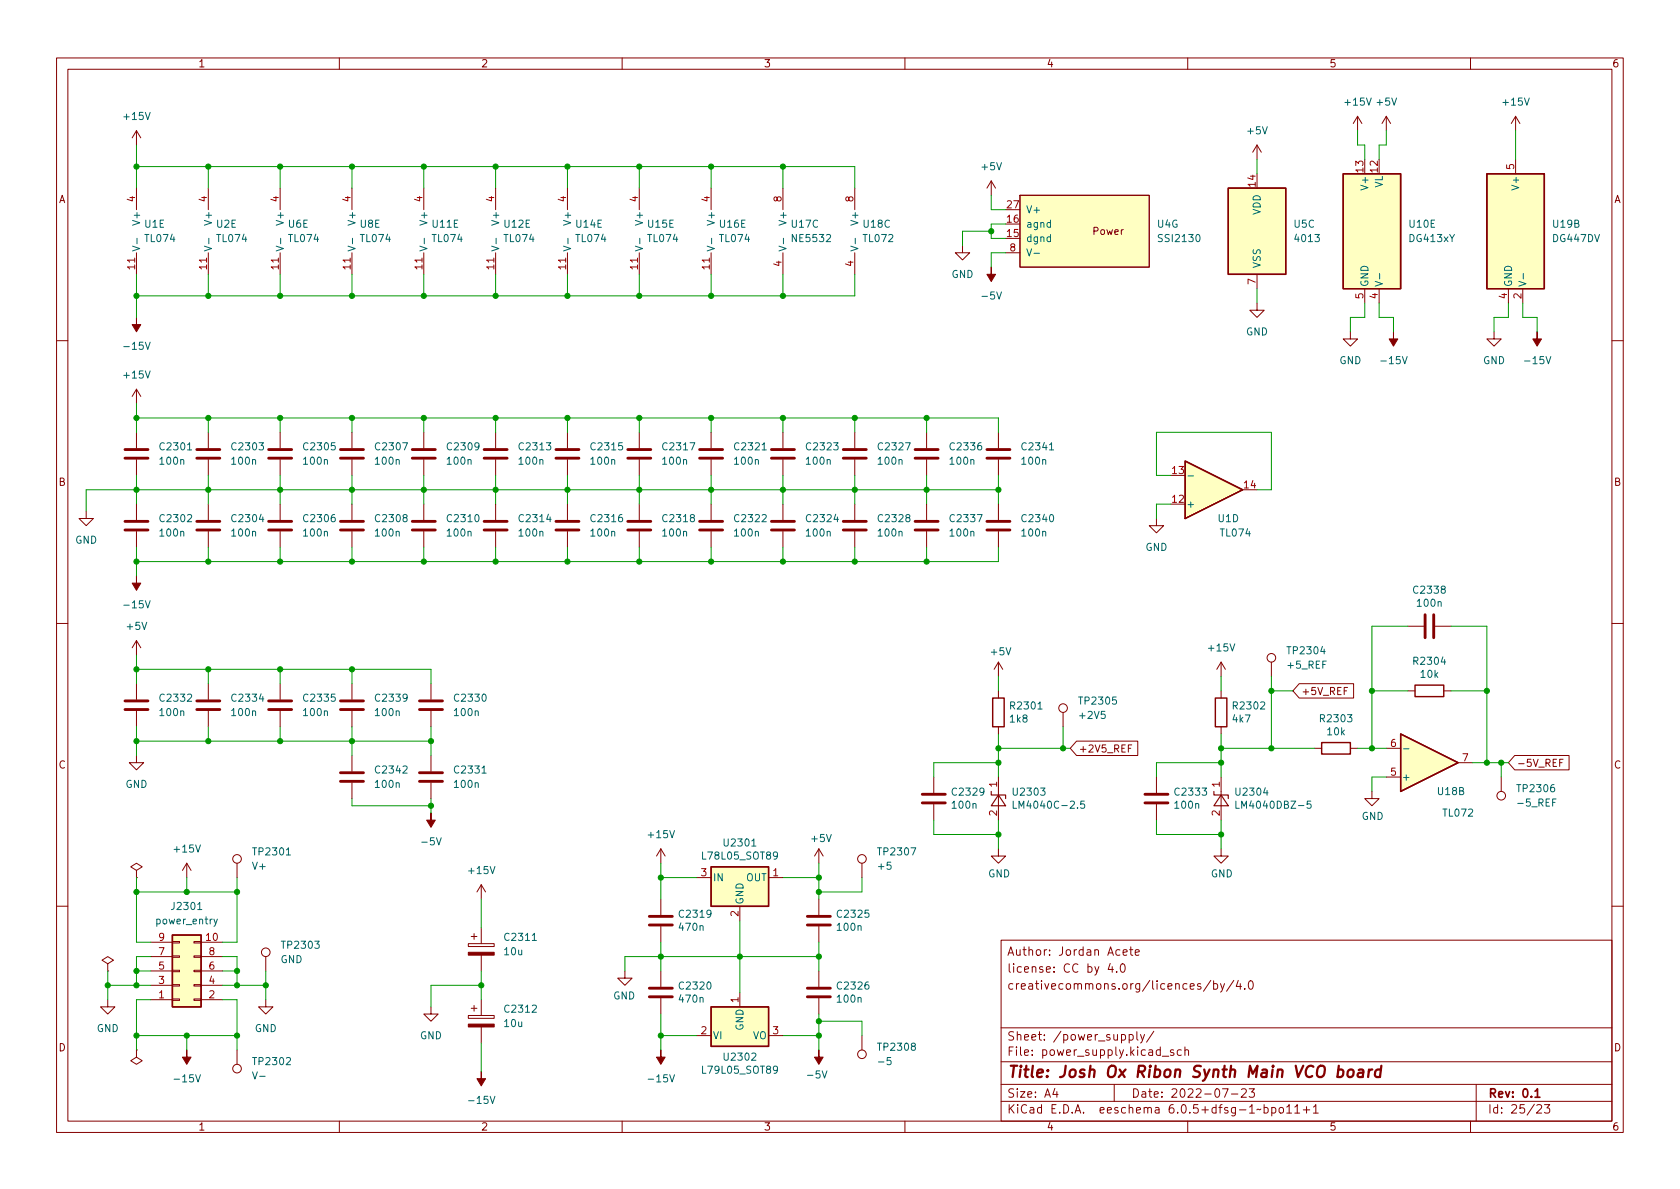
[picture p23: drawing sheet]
<svg xmlns="http://www.w3.org/2000/svg" width="297mm" height="210mm" viewBox="0 0 297 210" stroke-linecap="round" stroke-linejoin="round" font-family="sans-serif">
<defs><g id="words">
<text font-size="2.8" fill="#840000" x="178" y="190.6">Title: Josh Ox Ribon Synth Main VCO board</text>
<g font-size="2.1" fill="#840000">
<text x="178" y="172">license: CC by 4.0</text>
<text x="178" y="169">Author: Jordan Acete</text>
<text x="178" y="175">creativecommons.org/licences/by/4.0</text>
<text x="178" y="184">Sheet: /power_supply/</text>
<text x="178" y="186.7">File: power_supply.kicad_sch</text>
<text x="178" y="196.9">KiCad E.D.A. eeschema 6.0.5+dfsg-1~bpo11+1</text>
<text x="178" y="194.1">Size: A4</text>
<text x="200" y="194.1">Date: 2022-07-23</text>
<text x="263" y="194.1">Rev: 0.1</text>
<text x="263" y="196.9">Id: 25/23</text>
</g>
<g font-size="1.8" fill="#840000">
<text x="35" y="11.9">1</text>
<text x="85" y="11.9">2</text>
<text x="135" y="11.9">3</text>
<text x="185" y="11.9">4</text>
<text x="235" y="11.9">5</text>
<text x="285" y="11.9">6</text>
<text x="10.3" y="35.9">A</text>
<text x="285.3" y="35.9">A</text>
<text x="193.3" y="41.5">Power</text>
<text x="10.3" y="85.9">B</text>
<text x="285.3" y="85.9">B</text>
<text x="230" y="122.9">+5V_REF</text>
<text x="10.3" y="135.9">C</text>
<text x="190.7" y="133.1">+2V5_REF</text>
<text x="268.1" y="135.6">-5V_REF</text>
<text x="285.3" y="135.9">C</text>
<text x="10.3" y="185.9">D</text>
<text x="285.3" y="185.9">D</text>
<text x="35" y="199.9">1</text>
<text x="85" y="199.9">2</text>
<text x="135" y="199.9">3</text>
<text x="185" y="199.9">4</text>
<text x="235" y="199.9">5</text>
<text x="285" y="199.9">6</text>
</g>
<g font-size="1.8" fill="#006464">
<text x="22" y="21.2">+15V</text>
<text x="220.7" y="23.7">+5V</text>
<text x="237.9" y="18.7">+15V</text>
<text x="243.5" y="18.7">+5V</text>
<text x="265.9" y="18.7">+15V</text>
<text x="173.7" y="30.1">+5V</text>
<text x="241.9" y="33.2" transform="rotate(-90 241.9 33.2)">V+</text>
<text x="244.5" y="33.2" transform="rotate(-90 244.5 33.2)">VL</text>
<text x="268.6" y="33.2" transform="rotate(-90 268.6 33.2)">V+</text>
<text x="24.8" y="39.4" transform="rotate(-90 24.8 39.4)">V+</text>
<text x="25.6" y="40.3">U1E</text>
<text x="37.5" y="39.4" transform="rotate(-90 37.5 39.4)">V+</text>
<text x="38.3" y="40.3">U2E</text>
<text x="50.2" y="39.4" transform="rotate(-90 50.2 39.4)">V+</text>
<text x="51" y="40.3">U6E</text>
<text x="62.9" y="39.4" transform="rotate(-90 62.9 39.4)">V+</text>
<text x="63.7" y="40.3">U8E</text>
<text x="75.6" y="39.4" transform="rotate(-90 75.6 39.4)">V+</text>
<text x="76.5" y="40.3">U11E</text>
<text x="88.3" y="39.4" transform="rotate(-90 88.3 39.4)">V+</text>
<text x="89.2" y="40.3">U12E</text>
<text x="101" y="39.4" transform="rotate(-90 101 39.4)">V+</text>
<text x="101.9" y="40.3">U14E</text>
<text x="113.7" y="39.4" transform="rotate(-90 113.7 39.4)">V+</text>
<text x="114.6" y="40.3">U15E</text>
<text x="126.4" y="39.4" transform="rotate(-90 126.4 39.4)">V+</text>
<text x="127.3" y="40.3">U16E</text>
<text x="139.1" y="39.4" transform="rotate(-90 139.1 39.4)">V+</text>
<text x="140" y="40.3">U17C</text>
<text x="151.8" y="39.4" transform="rotate(-90 151.8 39.4)">V+</text>
<text x="152.7" y="40.3">U18C</text>
<text x="181.4" y="40.3">agnd</text>
<text x="181.4" y="37.7">V+</text>
<text x="204.6" y="40.3">U4G</text>
<text x="222.9" y="38" transform="rotate(-90 222.9 38)">VDD</text>
<text x="228.8" y="40.3">U5C</text>
<text x="249.2" y="40.3">U10E</text>
<text x="274.6" y="40.3">U19B</text>
<text x="25.7" y="42.8">TL074</text>
<text x="38.4" y="42.8">TL074</text>
<text x="51.1" y="42.8">TL074</text>
<text x="63.8" y="42.8">TL074</text>
<text x="76.5" y="42.8">TL074</text>
<text x="89.2" y="42.8">TL074</text>
<text x="101.9" y="42.8">TL074</text>
<text x="114.6" y="42.8">TL074</text>
<text x="127.3" y="42.8">TL074</text>
<text x="140.2" y="42.8">NE5532</text>
<text x="152.7" y="42.8">TL072</text>
<text x="181.4" y="42.8">dgnd</text>
<text x="205.1" y="42.8">SSI2130</text>
<text x="222.9" y="47.5" transform="rotate(-90 222.9 47.5)">VSS</text>
<text x="229.1" y="42.8">4013</text>
<text x="249.3" y="42.8">DG413xY</text>
<text x="274.6" y="42.8">DG447DV</text>
<text x="168.2" y="49.1">GND</text>
<text x="173.9" y="53">-5V</text>
<text x="241.9" y="50.8" transform="rotate(-90 241.9 50.8)">GND</text>
<text x="267.3" y="50.8" transform="rotate(-90 267.3 50.8)">GND</text>
<text x="220.3" y="59.3">GND</text>
<text x="22.3" y="61.8">-15V</text>
<text x="236.8" y="64.4">GND</text>
<text x="244.5" y="64.4">-15V</text>
<text x="262.2" y="64.4">GND</text>
<text x="269.9" y="64.4">-15V</text>
<text x="22" y="66.9">+15V</text>
<text x="28.4" y="82.2">100n</text>
<text x="28.5" y="79.6">C2301</text>
<text x="41.1" y="82.2">100n</text>
<text x="41.2" y="79.6">C2303</text>
<text x="53.8" y="82.2">100n</text>
<text x="53.9" y="79.6">C2305</text>
<text x="66.5" y="82.2">100n</text>
<text x="66.6" y="79.6">C2307</text>
<text x="79.2" y="82.2">100n</text>
<text x="79.3" y="79.6">C2309</text>
<text x="91.9" y="82.2">100n</text>
<text x="92" y="79.6">C2313</text>
<text x="104.6" y="82.2">100n</text>
<text x="104.7" y="79.6">C2315</text>
<text x="117.3" y="82.2">100n</text>
<text x="117.4" y="79.6">C2317</text>
<text x="130" y="82.2">100n</text>
<text x="130.1" y="79.6">C2321</text>
<text x="142.7" y="82.2">100n</text>
<text x="142.8" y="79.6">C2323</text>
<text x="155.4" y="82.2">100n</text>
<text x="155.5" y="79.6">C2327</text>
<text x="168.1" y="82.2">100n</text>
<text x="168.2" y="79.6">C2336</text>
<text x="180.8" y="82.2">100n</text>
<text x="180.9" y="79.6">C2341</text>
<text x="209.7" y="89.8">+</text>
<text x="28.4" y="94.9">100n</text>
<text x="28.5" y="92.3">C2302</text>
<text x="41.1" y="94.9">100n</text>
<text x="41.2" y="92.3">C2304</text>
<text x="53.8" y="94.9">100n</text>
<text x="53.9" y="92.3">C2306</text>
<text x="66.5" y="94.9">100n</text>
<text x="66.6" y="92.3">C2308</text>
<text x="79.2" y="94.9">100n</text>
<text x="79.3" y="92.3">C2310</text>
<text x="91.9" y="94.9">100n</text>
<text x="92" y="92.3">C2314</text>
<text x="104.6" y="94.9">100n</text>
<text x="104.7" y="92.3">C2316</text>
<text x="117.3" y="94.9">100n</text>
<text x="117.4" y="92.3">C2318</text>
<text x="130" y="94.9">100n</text>
<text x="130.1" y="92.3">C2322</text>
<text x="142.7" y="94.9">100n</text>
<text x="142.8" y="92.3">C2324</text>
<text x="155.4" y="94.9">100n</text>
<text x="155.5" y="92.3">C2328</text>
<text x="168.1" y="94.9">100n</text>
<text x="168.2" y="92.3">C2337</text>
<text x="180.8" y="94.9">100n</text>
<text x="180.9" y="92.3">C2340</text>
<text x="215.4" y="92.3">U1D</text>
<text x="215.9" y="94.9">TL074</text>
<text x="13.3" y="96.1">GND</text>
<text x="202.5" y="97.4">GND</text>
<text x="22.3" y="107.6">-15V</text>
<text x="250.1" y="105">C2338</text>
<text x="250.7" y="107.3">100n</text>
<text x="22.5" y="111.4">+5V</text>
<text x="175.3" y="115.9">+5V</text>
<text x="213.8" y="115.2">+15V</text>
<text x="227.8" y="118.2">+5_REF</text>
<text x="227.9" y="115.7">TP2304</text>
<text x="250.1" y="117.5">R2304</text>
<text x="251.3" y="119.9">10k</text>
<text x="28.5" y="124.1">C2332</text>
<text x="41.2" y="124.1">C2334</text>
<text x="53.9" y="124.1">C2335</text>
<text x="66.6" y="124.1">C2339</text>
<text x="80.5" y="124.1">C2330</text>
<text x="178.8" y="125.4">R2301</text>
<text x="191" y="124.6">TP2305</text>
<text x="218.2" y="125.4">R2302</text>
<text x="28.4" y="126.6">100n</text>
<text x="41.1" y="126.6">100n</text>
<text x="53.8" y="126.6">100n</text>
<text x="66.5" y="126.6">100n</text>
<text x="80.5" y="126.6">100n</text>
<text x="178.6" y="127.8">1k8</text>
<text x="191" y="127.1">+2V5</text>
<text x="218" y="127.8">4k7</text>
<text x="233.6" y="127.7">R2303</text>
<text x="234.7" y="130">10k</text>
<text x="66.6" y="136.8">C2342</text>
<text x="80.5" y="136.8">C2331</text>
<text x="22.2" y="139.3">GND</text>
<text x="66.5" y="139.3">100n</text>
<text x="80.5" y="139.3">100n</text>
<text x="168.5" y="143">100n</text>
<text x="168.5" y="140.7">C2329</text>
<text x="179.3" y="140.7">U2303</text>
<text x="180" y="143">LM4040C-2.5</text>
<text x="207.8" y="143">100n</text>
<text x="207.9" y="140.7">C2333</text>
<text x="218.7" y="140.7">U2304</text>
<text x="219.3" y="143">LM4040DBZ-5</text>
<text x="247.8" y="138">+</text>
<text x="254.3" y="140.6">U18B</text>
<text x="268.5" y="140.1">TP2306</text>
<text x="268.6" y="142.6">-5_REF</text>
<text x="74.8" y="149.5">-5V</text>
<text x="114.8" y="148.2">+15V</text>
<text x="128.2" y="149.7">U2301</text>
<text x="143.6" y="148.9">+5V</text>
<text x="240.7" y="145">GND</text>
<text x="255.3" y="144.4">TL072</text>
<text x="30.9" y="150.7">+15V</text>
<text x="44.8" y="153.8">V+</text>
<text x="45" y="151.3">TP2301</text>
<text x="83" y="154.6">+15V</text>
<text x="124.5" y="152">L78L05_SOT89</text>
<text x="126" y="155.8">IN</text>
<text x="131.9" y="155.8">OUT</text>
<text x="155.4" y="153.8">+5</text>
<text x="155.5" y="151.3">TP2307</text>
<text x="174.7" y="155.1">GND</text>
<text x="214.1" y="155.1">GND</text>
<text x="30.6" y="160.9">J2301</text>
<text x="131.4" y="160" transform="rotate(-90 131.4 160)">GND</text>
<text x="27.8" y="163.4">power_entry</text>
<text x="50.1" y="167.8">TP2303</text>
<text x="89.4" y="166.4">C2311</text>
<text x="120.2" y="164.6">470n</text>
<text x="120.3" y="162.3">C2319</text>
<text x="148.2" y="164.6">100n</text>
<text x="148.2" y="162.3">C2325</text>
<text x="49.6" y="170.3">GND</text>
<text x="89.2" y="168.9">10u</text>
<text x="89.4" y="179.1">C2312</text>
<text x="108.4" y="176.7">GND</text>
<text x="120.2" y="177.3">470n</text>
<text x="120.3" y="175">C2320</text>
<text x="148.2" y="177.3">100n</text>
<text x="148.2" y="175">C2326</text>
<text x="17.1" y="182.5">GND</text>
<text x="45" y="182.5">GND</text>
<text x="74.2" y="183.8">GND</text>
<text x="89.2" y="181.6">10u</text>
<text x="126" y="183.8">VI</text>
<text x="131.4" y="182.2" transform="rotate(-90 131.4 182.2)">GND</text>
<text x="133.1" y="183.8">VO</text>
<text x="155.5" y="185.8">TP2308</text>
<text x="31.2" y="191.4">-15V</text>
<text x="45" y="188.3">TP2302</text>
<text x="45" y="190.9">V-</text>
<text x="115" y="191.4">-15V</text>
<text x="124.5" y="189.9">L79L05_SOT89</text>
<text x="128.2" y="187.5">U2302</text>
<text x="143" y="190.7">-5V</text>
<text x="155.6" y="188.3">-5</text>
<text x="83.2" y="195.2">-15V</text>
</g>
<g font-size="1.8" fill="#a90000">
<text x="267.7" y="30" transform="rotate(-90 267.7 30)">5</text>
<text x="23.9" y="35.7" transform="rotate(-90 23.9 35.7)">4</text>
<text x="36.6" y="35.7" transform="rotate(-90 36.6 35.7)">4</text>
<text x="49.3" y="35.7" transform="rotate(-90 49.3 35.7)">4</text>
<text x="62" y="35.7" transform="rotate(-90 62 35.7)">4</text>
<text x="74.7" y="35.7" transform="rotate(-90 74.7 35.7)">4</text>
<text x="87.4" y="35.7" transform="rotate(-90 87.4 35.7)">4</text>
<text x="100.1" y="35.7" transform="rotate(-90 100.1 35.7)">4</text>
<text x="112.8" y="35.7" transform="rotate(-90 112.8 35.7)">4</text>
<text x="125.5" y="35.7" transform="rotate(-90 125.5 35.7)">4</text>
<text x="138.2" y="35.7" transform="rotate(-90 138.2 35.7)">8</text>
<text x="150.9" y="35.7" transform="rotate(-90 150.9 35.7)">8</text>
<text x="222" y="33" transform="rotate(-90 222 33)">14</text>
<text x="241" y="30.4" transform="rotate(-90 241 30.4)">13</text>
<text x="243.6" y="30.4" transform="rotate(-90 243.6 30.4)">12</text>
<text x="178.1" y="41.9">15</text>
<text x="178.1" y="39.4">16</text>
<text x="178.1" y="36.8">27</text>
<text x="23.9" y="47.6" transform="rotate(-90 23.9 47.6)">11</text>
<text x="36.6" y="47.6" transform="rotate(-90 36.6 47.6)">11</text>
<text x="49.3" y="47.6" transform="rotate(-90 49.3 47.6)">11</text>
<text x="62" y="47.6" transform="rotate(-90 62 47.6)">11</text>
<text x="74.7" y="47.6" transform="rotate(-90 74.7 47.6)">11</text>
<text x="87.4" y="47.6" transform="rotate(-90 87.4 47.6)">11</text>
<text x="100.1" y="47.6" transform="rotate(-90 100.1 47.6)">11</text>
<text x="112.8" y="47.6" transform="rotate(-90 112.8 47.6)">11</text>
<text x="125.5" y="47.6" transform="rotate(-90 125.5 47.6)">11</text>
<text x="138.2" y="47.1" transform="rotate(-90 138.2 47.1)">4</text>
<text x="150.9" y="47.1" transform="rotate(-90 150.9 47.1)">4</text>
<text x="178.6" y="44.4">8</text>
<text x="222" y="50.3" transform="rotate(-90 222 50.3)">7</text>
<text x="241" y="52.8" transform="rotate(-90 241 52.8)">5</text>
<text x="243.6" y="52.8" transform="rotate(-90 243.6 52.8)">4</text>
<text x="266.4" y="52.8" transform="rotate(-90 266.4 52.8)">4</text>
<text x="269" y="52.8" transform="rotate(-90 269 52.8)">2</text>
<text x="207.3" y="83.8">13</text>
<text x="207.3" y="88.9">12</text>
<text x="220" y="86.4">14</text>
<text x="245.9" y="137.2">5</text>
<text x="245.9" y="132.1">6</text>
<text x="258.6" y="134.6">7</text>
<text x="176.3" y="139.2" transform="rotate(-90 176.3 139.2)">1</text>
<text x="215.6" y="139.2" transform="rotate(-90 215.6 139.2)">1</text>
<text x="176.3" y="144.3" transform="rotate(-90 176.3 144.3)">2</text>
<text x="215.6" y="144.3" transform="rotate(-90 215.6 144.3)">2</text>
<text x="124" y="154.9">3</text>
<text x="136.7" y="154.9">1</text>
<text x="28.1" y="166.4">9</text>
<text x="36.5" y="166.4">10</text>
<text x="130.6" y="162" transform="rotate(-90 130.6 162)">2</text>
<text x="28.1" y="174">3</text>
<text x="28.1" y="171.4">5</text>
<text x="28.1" y="168.9">7</text>
<text x="37" y="174">4</text>
<text x="37" y="171.4">6</text>
<text x="37" y="168.9">8</text>
<text x="28.1" y="176.5">1</text>
<text x="37" y="176.5">2</text>
<text x="130.6" y="177.3" transform="rotate(-90 130.6 177.3)">1</text>
<text x="124" y="182.9">2</text>
<text x="136.7" y="182.9">3</text>
</g>
</g></defs>
<g fill="none" stroke="#840000" stroke-width=".18">
<path d="M10 10.2h277v190.1h-277zM12 12.2h273v186.1h-273zM60 10.2v2M110 10.2v2M160 10.2v2M210 10.2v2M260 10.2v2M24.1 23.1v2.5M24.1 33.3v3.8M24.1 23.1l-.7 1.3M24.1 23.1l.8 1.3M36.8 33.3v3.8"/>
<path d="M49.5 33.3v3.8M62.2 33.3v3.8M74.9 33.3v3.8M87.6 33.3v3.8M100.3 33.3v3.8M113 33.3v3.8M125.7 33.3v3.8M138.4 33.3v3.8M151.1 33.3v3.8M175.3 32l-.8 1.3M175.3 32v2.5M175.3 32l.7 1.3"/>
<path d="M180.3 34.5h22.9v12.7h-22.9zM222.2 25.6v2.6M222.2 25.6l-.7 1.3M222.2 25.6l.8 1.3M240 20.6l-.7 1.2M240 20.6v2.5M240 20.6l.8 1.2M245.1 20.6l-.8 1.2M245.1 20.6v2.5M245.1 20.6l.8 1.2M268 20.6v2.5M268 28.2v2.5"/>
<path d="M268 20.6l-.8 1.2M268 20.6l.7 1.2M24.1 44.7v3.8M36.8 44.7v3.8M49.5 44.7v3.8M62.2 44.7v3.8M74.9 44.7v3.8M87.6 44.7v3.8M100.3 44.7v3.8M113 44.7v3.8M125.7 44.7v3.8M138.4 44.7v3.8"/>
<path d="M151.1 44.7v3.8M170.2 43.4v1.3h1.2l-1.2 1.3-1.3-1.3h1.3M177.8 44.7h2.5M222.2 53.6v1.3h1.3l-1.3 1.2-1.2-1.2h1.2M222.2 48.5v2.5M238.8 58.7v1.2h1.2l-1.2 1.3-1.3-1.3h1.3M241.3 51v2.6M243.8 51v2.6M264.2 58.7v1.2h1.2l-1.2 1.3-1.3-1.3h1.3M266.7 51v2.6M269.2 51v2.6M10 60.2h2"/>
<path d="M24.1 68.8v2.6M24.1 76.4v2.8M24.1 68.8l-.7 1.3M24.1 68.8l.8 1.3M36.8 76.4v2.8M49.5 76.4v2.8M62.2 76.4v2.8M74.9 76.4v2.8M87.6 76.4v2.8M100.3 76.4v2.8M113 76.4v2.8M125.7 76.4v2.8"/>
<path d="M138.4 76.4v2.8M151.1 76.4v2.8M163.8 76.4v2.8M176.5 76.4v2.8M285 60.2h2M15.2 90.4v1.3h1.3l-1.3 1.3-1.2-1.3h1.2M24.1 81.3v2.8M24.1 89.1v2.8M24.1 94v2.8M36.8 81.3v2.8M36.8 89.1v2.8M36.8 94v2.8"/>
<path d="M49.5 81.3v2.8M49.5 89.1v2.8M49.5 94v2.8M62.2 81.3v2.8M62.2 89.1v2.8M62.2 94v2.8M74.9 81.3v2.8M74.9 89.1v2.8M74.9 94v2.8M87.6 81.3v2.8M87.6 89.1v2.8M87.6 94v2.8"/>
<path d="M100.3 81.3v2.8M100.3 89.1v2.8M100.3 94v2.8M113 81.3v2.8M113 89.1v2.8M113 94v2.8M125.7 81.3v2.8M125.7 89.1v2.8M125.7 94v2.8M138.4 81.3v2.8M138.4 89.1v2.8M138.4 94v2.8"/>
<path d="M151.1 81.3v2.8M151.1 89.1v2.8M151.1 94v2.8M163.8 81.3v2.8M163.8 89.1v2.8M163.8 94v2.8M176.5 81.3v2.8M176.5 89.1v2.8M176.5 94v2.8M204.5 91.7v1.3h1.2l-1.2 1.2-1.3-1.2h1.3M10 110.2h2M24.1 113.3v2.5"/>
<path d="M24.1 113.3l-.7 1.2M24.1 113.3l.8 1.2M176.5 117.1v2.5M176.5 117.1l-.7 1.3M176.5 117.1l.8 1.3M215.9 117.1l-.8 1.3M215.9 117.1v2.5M215.9 117.1l.8 1.3M224.8 117.1v2.5M248.9 110.7h2.8M253.7 110.7h2.8M285 110.2h2"/>
<path d="M24.1 133.6v1.3h1.3l-1.3 1.2-1.2-1.2h1.2M24.1 120.9v2.8M24.1 125.7v2.8M36.8 120.9v2.8M36.8 125.7v2.8M49.5 120.9v2.8M49.5 125.7v2.8M62.2 120.9v2.8M62.2 125.7v2.8M62.2 133.6v2.8M62.2 138.4v2.8M76.2 120.9v2.8"/>
<path d="M76.2 125.7v2.8M76.2 133.6v2.8M76.2 138.4v2.8M165.1 137.4v2.8M176.5 137.4v7.6M176.5 122.2v1.2M176.5 128.5v1.3M188 126v2.5M190.3 131.1h10.9v2.5h-10.9l-1.1-1.3zM200.1 131.7h-.6v1.3M204.5 137.4v2.8M215.9 137.4v7.6"/>
<path d="M215.9 122.2v1.2M215.9 128.5v1.3M229.7 120.9h9.6v2.5h-9.6l-1.1-1.2zM232.4 132.3h1.3M238.8 132.3h1.2M242.6 139.9v1.3h1.2l-1.2 1.3-1.3-1.3h1.3M245.1 132.3h2.5M245.1 137.4h2.5M248.9 122.2h1.3M255.3 122.2h1.2M257.8 134.9h2.5M265.4 137.4v2.5"/>
<path d="M267.8 133.6h9.6v2.5h-9.6l-1.1-1.2zM275.8 134.9h.4M276.4 134.3h-.6v1.2M24.1 153.9l1-.6-1-.7-1 .7 1 .6v1.3M24.1 155.2h.1M33 152.6l-.7 1.3M33 152.6v2.6M33 152.6l.8 1.3M41.9 152.6v2.6M85.1 156.5v2.5M85.1 156.5l-.8 1.2M85.1 156.5l.8 1.2"/>
<path d="M116.8 150.1v2.5M116.8 159v2.8M116.8 150.1l-.7 1.3M116.8 150.1l.8 1.3M123.2 155.2h2.5M135.9 155.2h2.5M144.8 150.1v2.5M144.8 159v2.8M144.8 150.1l-.8 1.3M144.8 150.1l.7 1.3M152.4 152.6v2.6M165.1 142.2v2.8"/>
<path d="M176.5 150.1v1.3h1.3l-1.3 1.2-1.2-1.2h1.2M204.5 142.2v2.8M215.9 150.1v1.3h1.3l-1.3 1.2-1.3-1.2h1.3M10 160.2h2M19 170.4l1.1-.6-1.1-.6-1 .6 1 .6v1.3M19 171.7h.1M19 176.8v1.2h-1.2l1.2 1.3 1.3-1.3h-1.3M26.7 176.8h3.8M26.7 166.6h3.8M26.7 174.2h3.8M26.7 171.7h3.8M26.7 169.2h3.8"/>
<path d="M30.5 166.5h1.2v.2h-1.2zM30.5 169h1.2v.3h-1.2zM30.5 171.6h1.2v.2h-1.2zM30.5 174.1h1.2v.3h-1.2zM30.5 176.7h1.2v.2h-1.2zM34.3 166.5h1.3v.2h-1.3zM34.3 169h1.3v.3h-1.3zM34.3 171.6h1.3v.2h-1.3zM34.3 174.1h1.3v.3h-1.3zM34.3 176.7h1.3v.2h-1.3zM35.6 176.8h3.8M35.6 166.6h3.8"/>
<path d="M35.6 174.2h3.8M35.6 171.7h3.8M35.6 169.2h3.8M47 176.8v1.2h1.3l-1.3 1.3-1.3-1.3h1.3M47 169.2v2.5M76.2 178v1.3h1.3l-1.3 1.3-1.3-1.3h1.3M82.8 166.9h4.6v.5h-4.6zM82.8 179.6h4.6v.5h-4.6zM83.3 165.6h1M83.3 178.3h1M83.8 165.1v1M83.8 177.8v1"/>
<path d="M85.1 164.1v2.8M85.1 168.9v2.8M85.1 176.8v2.8M110.5 171.7v1.3h-1.3l1.3 1.2 1.3-1.2h-1.3M116.8 163.8v2.8M116.8 171.7v2.8M116.8 176.5v2.8M130.8 160.3v2.5M130.8 175.5v2.5M144.8 163.8v2.8M144.8 171.7v2.8M144.8 176.5v2.8"/>
<path d="M177 166.3h108v32h-108zM196.3 170.4l-.4 1h1M196.6 170.9v1M197.4 171.8v.1M198.2 170.6l.2-.2a.81 .81 0 0 1 .6 .7 .81 .81 0 0 1-.3 .8h-.1a.81 .81 0 0 1-.4-1.3zM198.6 168.4l.7-.1-.1-.3-.4-.1-.2 .2v.8h.6M199.7 167.9h.6M199.9 167.4v1.3l.4 .2M200.7 168.4l.7-.1v-.3l-.5-.1-.2 .2 .1 .8h.6M214.1 173.4l-1.3 1.9M214.6 174l.4-.1 .3 .3v.4l-.2 .3h-.5M214.6 173.4v1.5"/>
<path d="M215.8 173.9l.3 1M216.5 173.9l-.5 1.4-.2 .1M218.1 173.4l-1.2 1.9M218.9 173.4l-.3 1h.9M219.3 173.9v1M220.1 174.8v.1M220.9 173.6l.2-.2a.81 .81 0 0 1 .6 .7 .81 .81 0 0 1-.3 .8h-.2a.81 .81 0 0 1-.3-1.3zM285 160.2h2M24.1 185.7v1.2l1 .7-1 .6-1-.6 1-.7M24.1 185.7h.1M41.9 185.7v2.5M60 198.3v2"/>
<path d="M85.1 181.6v2.8M110 198.3v2M123.2 183.1h2.5M135.9 183.1h2.5M152.4 183.1v2.6M160 198.3v2M177 194.8h108M177 191.8h108M177 187.8h108M177 181.8h108M186.5 192.5l-.4 1h1M186.9 193v1"/>
<path d="M197 191.8v3M199.6 183l.5-.1 .3 .3v.4l-.2 .3h-.6M199.6 182.9v1.5M201 182.4v1.3l.2 .2M201.6 182.9l.4 1M202.4 182.9l-.5 1.4-.3 .1M204 182.4l-1.3 1.9M205.5 186.8h1.1M207.5 185.7l-.4-.1-.2 .2 .1 .3 .5 .1v.4h-.6M208.9 185.7l-.5-.1-.3 .3v.4l.2 .3h.6M209.5 185.8l.2-.2 .4 .1v.9M209.5 185.1v1.5"/>
<path d="M210 198.3v2M216.1 192.5h1l-.6 1.5M217.7 193.5h1.2M219.5 192.7l.6-.2 .2 .2 .1 .3-1 1h1M220.9 192.5h.9l-.5 .6 .4 .1v.7l-.2 .1h-.4l-.2-.1M223.5 195.9l.4-.1 .3 .3v.4l-.1 .3h-.6M223.5 195.3v1.5M224.9 195.9l.4-.1 .3 .3v.4l-.2 .3h-.5M224.9 195.8v1.5M226.3 195.9l.3-.1 .3 .3v.4l-.3 .3h-.3l-.2-.3v-.4zM227.5 195.8l.4-.5v1.5M227.5 196.8h.9"/>
<path d="M228.9 195.8l.5-.5v1.5M228.9 196.8h.9M230.4 196.3h1.2M231 195.7v1.1M232.2 195.8l.4-.5v1.5M232.2 196.8h.9M260 198.3v2M261 191.8v6.5M271.7 195.5l.6-.2 .2 .2 .1 .3-.9 1h.9M273.1 195.3h.9l-.5 .6 .4 .1v.7l-.2 .1h-.4l-.2-.1"/>
<circle cx="224.8" cy="116.3" r=".76"/>
<circle cx="188" cy="125.2" r=".76"/>
<circle cx="41.9" cy="151.9" r=".76"/>
<circle cx="152.4" cy="151.9" r=".76"/>
<circle cx="265.4" cy="140.7" r=".76"/>
<circle cx="47" cy="168.4" r=".76"/>
<circle cx="41.9" cy="189" r=".76"/>
<circle cx="152.4" cy="186.4" r=".76"/>
</g>
<path d="M271.4 193l.4-.5v1.5M271.4 194h.9" fill="none" stroke="#840000" stroke-width=".3"/>
<path d="M236.6 189.2l.2-.1 .6 .1 .1 .3v.6a.66 .66 0 0 1-1 .3M238.4 189.3a.52 .52 0 0 1 .5-.2 .52 .52 0 0 1 .4 .4v.6a.55 .55 0 0 1-.5 .4 .55 .55 0 0 1-.6-.4zM240.2 189.2l.2-.1 .6 .1-.1 1.3M241 189.6l-.6 .1a.4 .4 0 0 0-.4 .3 .4 .4 0 0 0 .3 .5l.7-.1M242.1 189.1l-.2 1.4M242.6 189.1l-.4 .1-.2 .3M244.1 189.2a.66 .66 0 0 0-.9 .3l-.1 .6 .1 .3 .2 .1 .6-.1M244.2 188.5l-.2 2" fill="none" stroke="#840000" stroke-width=".4"/>
<g fill="none" stroke="#840000" stroke-width=".51">
<path d="M22.1 79.5h4.1M34.8 79.5h4.1M47.5 79.5h4.1M60.2 79.5h4.1M72.9 79.5h4.1M85.6 79.5h4.1M98.3 79.5h4.1M111 79.5h4.1M123.7 79.5h4.1M136.4 79.5h4.1M149.1 79.5h4.1M161.8 79.5h4.1"/>
<path d="M174.5 79.5h4.1M22.1 81h4.1M22.1 93.7h4.1M22.1 92.2h4.1M34.8 81h4.1M34.8 93.7h4.1M34.8 92.2h4.1M47.5 81h4.1M47.5 93.7h4.1M47.5 92.2h4.1M60.2 81h4.1M60.2 93.7h4.1"/>
<path d="M60.2 92.2h4.1M72.9 81h4.1M72.9 93.7h4.1M72.9 92.2h4.1M85.6 81h4.1M85.6 93.7h4.1M85.6 92.2h4.1M98.3 81h4.1M98.3 93.7h4.1M98.3 92.2h4.1M111 81h4.1M111 93.7h4.1"/>
<path d="M111 92.2h4.1M123.7 81h4.1M123.7 93.7h4.1M123.7 92.2h4.1M136.4 81h4.1M136.4 93.7h4.1M136.4 92.2h4.1M149.1 81h4.1M149.1 93.7h4.1M149.1 92.2h4.1M161.8 81h4.1M161.8 93.7h4.1"/>
<path d="M161.8 92.2h4.1M174.5 81h4.1M174.5 93.7h4.1M174.5 92.2h4.1M252 108.7v4.1M253.5 108.7v4.1M22.1 125.5h4.1M22.1 123.9h4.1M34.8 125.5h4.1M34.8 123.9h4.1M47.5 125.5h4.1M47.5 123.9h4.1"/>
<path d="M60.2 125.5h4.1M60.2 123.9h4.1M60.2 138.2h4.1M60.2 136.6h4.1M74.2 125.5h4M74.2 123.9h4M74.2 138.2h4M74.2 136.6h4M163.1 142h4M163.1 140.5h4M202.4 142h4.1M202.4 140.5h4.1"/>
<path d="M114.8 176.3h4.1M114.8 174.7h4.1M114.8 163.6h4.1M114.8 162h4.1M142.7 176.3h4.1M142.7 174.7h4.1M142.7 163.6h4.1M142.7 162h4.1"/>
</g>
<g fill="none" stroke="#006464" stroke-width=".18">
<path d="M23.4 43.5l1.3 .5-1.3 .4M24.2 42.1v1M36.1 43.5l1.3 .5-1.3 .4M36.9 42.1v1M48.8 43.5l1.3 .5-1.3 .4M49.6 42.1v1M61.5 43.5l1.3 .5-1.3 .4M62.3 42.1v1M74.2 43.5l1.3 .5-1.3 .4M75 42.1v1M86.9 43.5l1.3 .5-1.3 .4M87.7 42.1v1"/>
<path d="M99.6 43.5l1.3 .5-1.3 .4M100.4 42.1v1M112.3 43.5l1.3 .5-1.3 .4M113.1 42.1v1M125 43.5l1.3 .5-1.3 .4M125.8 42.1v1M137.7 43.5l1.3 .5-1.3 .4M138.5 42.1v1M150.4 43.5l1.3 .5-1.3 .4M151.2 42.1v1M181.6 44l.4 1.3 .4-1.3M182.8 44.8h1"/>
<path d="M243.1 49.8l1.3 .4-1.3 .4M243.9 48.4v.9M268.5 49.8l1.3 .4-1.3 .4M269.3 48.4v.9M210.1 84.2h.9M248.2 132.4h.9M179.1 141.7v1.2h.7M191.7 141.7h-.6v.6l.1-.2 .5 .1 .1 .2-.1 .4-.2 .1-.4-.1M218.5 141.7v1.2h.6M231.8 141.7h-.6l-.1 .6 .2-.2 .4 .1 .1 .2v.4l-.2 .1-.5-.1M35 160.8h.7M37.8 162.5l.3 .9"/>
<path d="M38.4 162.5l-.4 1.2-.2 .1"/>
</g>
<path d="M217.2 33.3h10.1v15.2h-10.1zM237.5 30.7h10.1v20.3h-10.1zM262.9 30.7h10.1v20.3h-10.1zM209.5 81.5l10.2 5.1-10.2 5.1zM175.5 123.4h2v5.1h-2zM214.9 123.4h2v5.1h-2zM233.7 131.3h5.1v2h-5.1zM247.6 129.8l10.2 5.1-10.2 5zM250.2 121.2h5.1v2h-5.1zM125.7 153.3h10.2v7h-10.2zM30.5 165.3h5.1v12.7h-5.1zM125.7 178h10.2v7h-10.2z" fill="none" stroke="#840000" stroke-width=".25"/>
<g fill="#ffffc2" stroke="#ffffc2" stroke-width=".18">
<path d="M209.5 81.5l10.2 5.1-10.2 5.1z"/>
<path d="M125.7 178h10.2v7h-10.2z"/>
<path d="M125.7 153.3h10.2v7h-10.2z"/>
<path d="M30.5 165.3h5.1v12.7h-5.1z"/>
<path d="M217.2 33.3h10.1v15.2h-10.1z"/>
<path d="M180.3 34.5h22.9v12.7h-22.9z"/>
<path d="M262.9 30.7h10.1v20.3h-10.1z"/>
<path d="M237.5 30.7h10.1v20.3h-10.1z"/>
<path d="M247.6 129.8l10.2 5.1-10.2 5z"/>
</g>
<path d="M175.3 139.9v.7h2.5v.6M214.6 139.9v.7h2.6v.6M176.5 140.6l1.3 1.9h-2.5zM215.9 140.6l1.3 1.9h-2.6z" fill="none" stroke="#840000" stroke-width=".2"/>
<g fill="#840000" stroke="#840000" stroke-width=".18">
<path d="M144.8 185.7v1.2h.7l-.7 1.3-.8-1.3h.8z"/>
<path d="M116.8 185.7v1.2h.8l-.8 1.3-.7-1.3h.7z"/>
<path d="M24.1 56.1v1.3h.8l-.8 1.3-.7-1.3h.7z"/>
<path d="M24.1 101.8v1.3h.8l-.8 1.3-.7-1.3h.7z"/>
<path d="M82.8 168.4h4.6v.5h-4.6z"/>
<path d="M76.2 143.8v1.2h.8l-.8 1.3-.8-1.3h.8z"/>
<path d="M85.1 189.5v1.2h.8l-.8 1.3-.8-1.3h.8z"/>
<path d="M82.8 181.1h4.6v.5h-4.6z"/>
<path d="M33 185.7v1.2h.8l-.8 1.3-.7-1.3h.7z"/>
<path d="M271.8 58.7v1.2h.7l-.7 1.3-.8-1.3h.8z"/>
<path d="M246.4 58.7v1.2h.7l-.7 1.3-.8-1.3h.8z"/>
<path d="M175.3 47.2v1.3h.7l-.7 1.3-.8-1.3h.8z"/>
</g>
<g fill="none" stroke="#009600" stroke-width=".18">
<path d="M24.1 29.5h127v3.8M24.1 25.6v7.7M36.8 29.5v3.8M49.5 29.5v3.8M62.2 29.5v3.8M74.9 29.5v3.8M87.6 29.5v3.8M100.3 29.5v3.8M113 29.5v3.8M125.7 29.5v3.8M138.4 29.5v3.8M175.3 34.5v2.6h2.5"/>
<path d="M177.8 39.6h-2.5v2.6h2.5M222.2 28.2v2.5M240 23.1v2.5h1.3v2.6M245.1 23.1v2.5h-1.3v2.6M268 23.1v5.1M24.1 48.5v7.6M36.8 48.5v3.8M49.5 48.5v3.8M62.2 48.5v3.8M74.9 48.5v3.8M87.6 48.5v3.8M100.3 48.5v3.8"/>
<path d="M113 48.5v3.8M125.7 48.5v3.8M138.4 48.5v3.8M151.1 48.5v3.8h-127M175.3 40.9h-5.1v2.5M177.8 44.7h-2.5v2.5M222.2 51v2.6M241.3 53.6v2.5h-2.5v2.6M243.8 53.6v2.5h2.6v2.6M266.7 53.6v2.5h-2.5v2.6M269.2 53.6v2.5h2.6v2.6M24.1 73.9h152.4v2.5"/>
<path d="M24.1 71.4v5M36.8 73.9v2.5M49.5 73.9v2.5M62.2 73.9v2.5M74.9 73.9v2.5M87.6 73.9v2.5M100.3 73.9v2.5M113 73.9v2.5M125.7 73.9v2.5M138.4 73.9v2.5M151.1 73.9v2.5M163.8 73.9v2.5"/>
<path d="M24.1 84.1v5M24.1 96.8v5M36.8 84.1v5M36.8 96.8v2.5M49.5 84.1v5M49.5 96.8v2.5M62.2 84.1v5M62.2 96.8v2.5M74.9 84.1v5M74.9 96.8v2.5M87.6 84.1v5M87.6 96.8v2.5"/>
<path d="M100.3 84.1v5M100.3 96.8v2.5M113 84.1v5M113 96.8v2.5M125.7 84.1v5M125.7 96.8v2.5M138.4 84.1v5M138.4 96.8v2.5M151.1 84.1v5M151.1 96.8v2.5M163.8 84.1v5M163.8 96.8v2.5"/>
<path d="M176.5 96.8v2.5h-152.4M176.5 86.6h-161.3v3.8M176.5 84.1v5M207 84.1h-2.5v-7.7h20.3v10.2h-2.6M207 89.1h-2.5v2.6M24.1 118.4h52.1v2.5M24.1 115.8v5.1M36.8 118.4v2.5M49.5 118.4v2.5M62.2 118.4v2.5M176.5 119.6v2.6M215.9 119.6v2.6"/>
<path d="M224.8 119.6v12.7M248.9 110.7h-6.3v21.6M256.5 110.7h6.4v24.2M24.1 131.1h52.1M24.1 128.5v5.1M36.8 128.5v2.6M49.5 128.5v2.6M62.2 128.5v5.1M76.2 128.5v5.1M176.5 132.3h12.7M176.5 134.9h-11.4v2.5M176.5 129.8v7.6"/>
<path d="M188 128.5v3.8M215.9 132.3h16.5M215.9 134.9h-11.4v2.5M215.9 129.8v7.6M224.8 122.2h3.8M240 132.3h5.1M242.6 122.2h6.3M245.1 137.4h-2.5v2.5M256.5 122.2h6.4M260.3 134.9h6.4M265.4 134.9v2.5M24.1 155.2v11.4h2.6"/>
<path d="M24.1 157.7h17.8M33 155.2v2.5M41.9 155.2v11.4h-2.5M62.2 141.2v1.3h14M76.2 141.2v2.6M85.1 159v5.1M116.8 155.2h6.4M116.8 152.6v6.4M138.4 155.2h6.4M144.8 152.6v6.4M152.4 155.2v2.5h-7.6M165.1 145v2.6h11.4"/>
<path d="M176.5 145v5.1M204.5 145v2.6h11.4M215.9 145v5.1M19 174.2h7.7M19 171.7v5.1M24.1 171.7h2.6M26.7 169.2h-2.6v5M26.7 176.8h-2.6v8.9M39.4 169.2h2.5v5M39.4 176.8h2.5v8.9M39.4 174.2h7.6M39.4 171.7h2.5"/>
<path d="M47 171.7v5.1M85.1 171.7v5.1M85.1 174.2h-8.9v3.8M116.8 166.6v5.1M116.8 179.3v6.4M130.8 162.8v12.7M144.8 169.2h-34.3v2.5M144.8 166.6v5.1M144.8 179.3v6.4M24.1 183.1h17.8M33 183.1v2.6M85.1 184.4v5.1"/>
<path d="M116.8 183.1h6.4M138.4 183.1h6.4M144.8 180.6h7.6v2.5"/>
</g>
<g fill="#009600" stroke="#009600" stroke-width=".18">
<circle cx="125.7" cy="99.3" r=".46"/>
<circle cx="113" cy="73.9" r=".46"/>
<circle cx="125.7" cy="86.6" r=".46"/>
<circle cx="100.3" cy="73.9" r=".46"/>
<circle cx="151.1" cy="73.9" r=".46"/>
<circle cx="163.8" cy="73.9" r=".46"/>
<circle cx="151.1" cy="99.3" r=".46"/>
<circle cx="151.1" cy="86.6" r=".46"/>
<circle cx="163.8" cy="99.3" r=".46"/>
<circle cx="176.5" cy="134.9" r=".46"/>
<circle cx="176.5" cy="132.3" r=".46"/>
<circle cx="176.5" cy="86.6" r=".46"/>
<circle cx="163.8" cy="86.6" r=".46"/>
<circle cx="138.4" cy="73.9" r=".46"/>
<circle cx="138.4" cy="86.6" r=".46"/>
<circle cx="138.4" cy="99.3" r=".46"/>
<circle cx="74.9" cy="73.9" r=".46"/>
<circle cx="74.9" cy="86.6" r=".46"/>
<circle cx="87.6" cy="86.6" r=".46"/>
<circle cx="87.6" cy="73.9" r=".46"/>
<circle cx="74.9" cy="99.3" r=".46"/>
<circle cx="87.6" cy="99.3" r=".46"/>
<circle cx="100.3" cy="99.3" r=".46"/>
<circle cx="113" cy="29.5" r=".46"/>
<circle cx="100.3" cy="29.5" r=".46"/>
<circle cx="100.3" cy="52.3" r=".46"/>
<circle cx="100.3" cy="86.6" r=".46"/>
<circle cx="125.7" cy="29.5" r=".46"/>
<circle cx="138.4" cy="29.5" r=".46"/>
<circle cx="138.4" cy="52.3" r=".46"/>
<circle cx="113" cy="52.3" r=".46"/>
<circle cx="125.7" cy="52.3" r=".46"/>
<circle cx="125.7" cy="73.9" r=".46"/>
<circle cx="175.3" cy="40.9" r=".46"/>
<circle cx="113" cy="86.6" r=".46"/>
<circle cx="144.8" cy="155.2" r=".46"/>
<circle cx="144.8" cy="157.7" r=".46"/>
<circle cx="144.8" cy="180.6" r=".46"/>
<circle cx="144.8" cy="183.1" r=".46"/>
<circle cx="176.5" cy="147.6" r=".46"/>
<circle cx="144.8" cy="169.2" r=".46"/>
<circle cx="116.8" cy="169.2" r=".46"/>
<circle cx="116.8" cy="155.2" r=".46"/>
<circle cx="130.8" cy="169.2" r=".46"/>
<circle cx="116.8" cy="183.1" r=".46"/>
<circle cx="24.1" cy="29.5" r=".46"/>
<circle cx="36.8" cy="29.5" r=".46"/>
<circle cx="62.2" cy="52.3" r=".46"/>
<circle cx="74.9" cy="52.3" r=".46"/>
<circle cx="49.5" cy="52.3" r=".46"/>
<circle cx="36.8" cy="52.3" r=".46"/>
<circle cx="49.5" cy="29.5" r=".46"/>
<circle cx="24.1" cy="52.3" r=".46"/>
<circle cx="36.8" cy="73.9" r=".46"/>
<circle cx="24.1" cy="86.6" r=".46"/>
<circle cx="24.1" cy="73.9" r=".46"/>
<circle cx="36.8" cy="86.6" r=".46"/>
<circle cx="62.2" cy="29.5" r=".46"/>
<circle cx="74.9" cy="29.5" r=".46"/>
<circle cx="87.6" cy="29.5" r=".46"/>
<circle cx="87.6" cy="52.3" r=".46"/>
<circle cx="49.5" cy="73.9" r=".46"/>
<circle cx="62.2" cy="73.9" r=".46"/>
<circle cx="49.5" cy="86.6" r=".46"/>
<circle cx="62.2" cy="86.6" r=".46"/>
<circle cx="224.8" cy="122.2" r=".46"/>
<circle cx="262.9" cy="122.2" r=".46"/>
<circle cx="242.6" cy="122.2" r=".46"/>
<circle cx="188" cy="132.3" r=".46"/>
<circle cx="224.8" cy="132.3" r=".46"/>
<circle cx="215.9" cy="132.3" r=".46"/>
<circle cx="215.9" cy="134.9" r=".46"/>
<circle cx="215.9" cy="147.6" r=".46"/>
<circle cx="262.9" cy="134.9" r=".46"/>
<circle cx="242.6" cy="132.3" r=".46"/>
<circle cx="265.4" cy="134.9" r=".46"/>
<circle cx="36.8" cy="99.3" r=".46"/>
<circle cx="36.8" cy="118.4" r=".46"/>
<circle cx="49.5" cy="99.3" r=".46"/>
<circle cx="49.5" cy="131.1" r=".46"/>
<circle cx="49.5" cy="118.4" r=".46"/>
<circle cx="36.8" cy="131.1" r=".46"/>
<circle cx="24.1" cy="118.4" r=".46"/>
<circle cx="24.1" cy="131.1" r=".46"/>
<circle cx="24.1" cy="99.3" r=".46"/>
<circle cx="76.2" cy="131.1" r=".46"/>
<circle cx="62.2" cy="131.1" r=".46"/>
<circle cx="62.2" cy="118.4" r=".46"/>
<circle cx="62.2" cy="99.3" r=".46"/>
<circle cx="113" cy="99.3" r=".46"/>
<circle cx="85.1" cy="174.2" r=".46"/>
<circle cx="76.2" cy="142.5" r=".46"/>
<circle cx="41.9" cy="174.2" r=".46"/>
<circle cx="47" cy="174.2" r=".46"/>
<circle cx="41.9" cy="157.7" r=".46"/>
<circle cx="24.1" cy="157.7" r=".46"/>
<circle cx="33" cy="157.7" r=".46"/>
<circle cx="41.9" cy="171.7" r=".46"/>
<circle cx="24.1" cy="171.7" r=".46"/>
<circle cx="41.9" cy="183.1" r=".46"/>
<circle cx="19" cy="174.2" r=".46"/>
<circle cx="24.1" cy="174.2" r=".46"/>
<circle cx="24.1" cy="183.1" r=".46"/>
<circle cx="33" cy="183.1" r=".46"/>
</g>
<use href="#words"/>
</svg>
